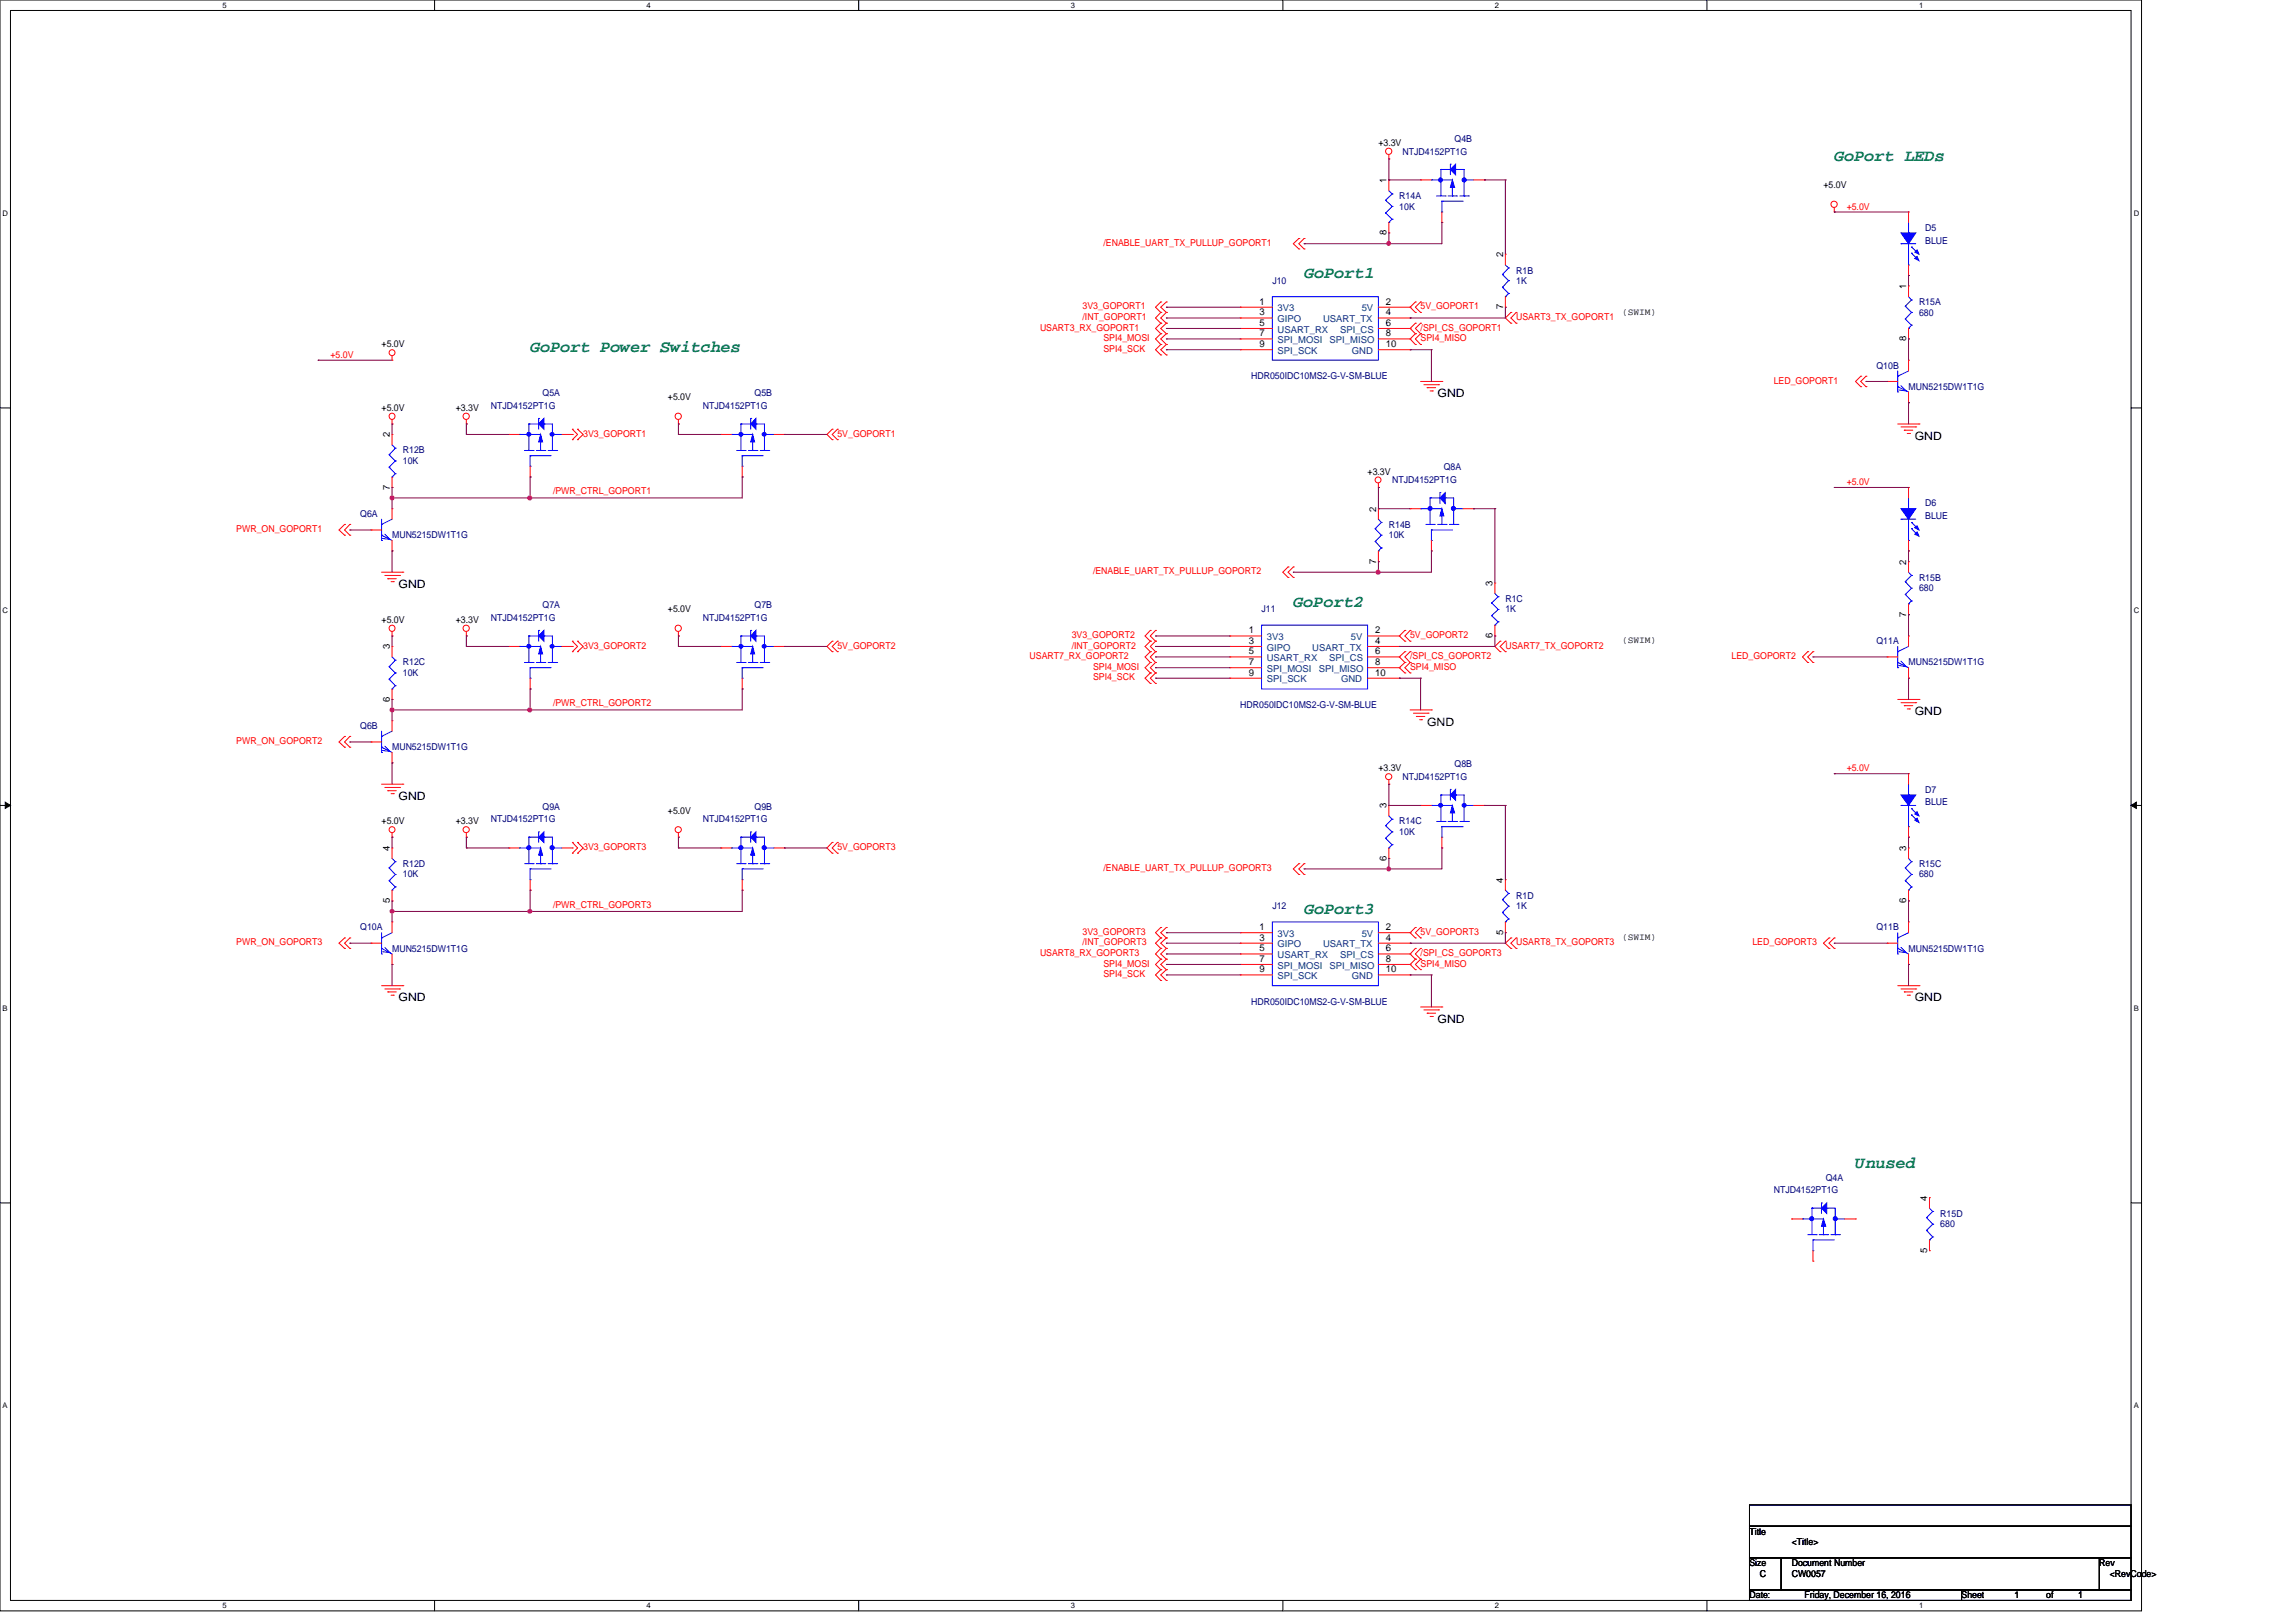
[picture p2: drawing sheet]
<svg xmlns="http://www.w3.org/2000/svg" width="297mm" height="210mm" viewBox="0 0 297 210" stroke-linecap="round" stroke-linejoin="round" font-family="sans-serif">
<defs><g id="words">
<g font-size="2.2" fill="#008040">
<text x="237.3" y="20.9">GoPort LEDs</text>
<text x="168.7" y="36">GoPort1</text>
<text x="68.6" y="45.6">GoPort Power Switches</text>
<text x="167.3" y="78.5">GoPort2</text>
<text x="168.7" y="118.3">GoPort3</text>
<text x="240" y="151.2">Unused</text>
</g>
<g font-size="1.5">
<text x="186" y="51.4">GND</text>
<text x="247.7" y="56.9">GND</text>
<text x="51.6" y="76.1">GND</text>
<text x="184.6" y="93.9">GND</text>
<text x="247.7" y="92.5">GND</text>
<text x="51.6" y="103.5">GND</text>
<text x="51.6" y="129.6">GND</text>
<text x="247.7" y="129.6">GND</text>
<text x="186" y="132.3">GND</text>
</g>
<g font-size="1.2">
<text x="178.3" y="18.9">+3.3V</text>
<text x="179.4" y="23.7" transform="rotate(-90 179.4 23.7)">1</text>
<text x="235.9" y="24.4">+5.0V</text>
<text x="179.4" y="30.4" transform="rotate(-90 179.4 30.4)">8</text>
<text x="194.4" y="33.3" transform="rotate(-90 194.4 33.3)">2</text>
<text x="162.9" y="39.4">1</text>
<text x="162.9" y="40.8">3</text>
<text x="179.3" y="39.4">2</text>
<text x="179.3" y="40.8">4</text>
<text x="194.4" y="40" transform="rotate(-90 194.4 40)">7</text>
<text x="209.8" y="40.7">(SWIM)</text>
<text x="246.6" y="37.4" transform="rotate(-90 246.6 37.4)">1</text>
<text x="49.4" y="45">+5.0V</text>
<text x="162.9" y="42.2">5</text>
<text x="162.9" y="43.5">7</text>
<text x="162.9" y="44.9">9</text>
<text x="179.3" y="42.2">6</text>
<text x="179.3" y="43.5">8</text>
<text x="179.3" y="44.9">10</text>
<text x="246.6" y="44.2" transform="rotate(-90 246.6 44.2)">8</text>
<text x="49.4" y="53.2">+5.0V</text>
<text x="59" y="53.2">+3.3V</text>
<text x="86.4" y="51.8">+5.0V</text>
<text x="50.4" y="56.6" transform="rotate(-90 50.4 56.6)">2</text>
<text x="50.4" y="63.4" transform="rotate(-90 50.4 63.4)">7</text>
<text x="176.9" y="61.4">+3.3V</text>
<text x="178" y="66.2" transform="rotate(-90 178 66.2)">2</text>
<text x="178" y="72.9" transform="rotate(-90 178 72.9)">7</text>
<text x="193.1" y="75.8" transform="rotate(-90 193.1 75.8)">3</text>
<text x="246.6" y="73.1" transform="rotate(-90 246.6 73.1)">2</text>
<text x="49.4" y="80.6">+5.0V</text>
<text x="59" y="80.6">+3.3V</text>
<text x="86.4" y="79.2">+5.0V</text>
<text x="161.5" y="82">1</text>
<text x="161.5" y="83.3">3</text>
<text x="177.9" y="82">2</text>
<text x="177.9" y="83.3">4</text>
<text x="193.1" y="82.5" transform="rotate(-90 193.1 82.5)">6</text>
<text x="209.8" y="83.2">(SWIM)</text>
<text x="246.6" y="79.8" transform="rotate(-90 246.6 79.8)">7</text>
<text x="50.4" y="84" transform="rotate(-90 50.4 84)">3</text>
<text x="161.5" y="84.7">5</text>
<text x="161.5" y="86.1">7</text>
<text x="161.5" y="87.4">9</text>
<text x="177.9" y="84.7">6</text>
<text x="177.9" y="86.1">8</text>
<text x="177.9" y="87.4">10</text>
<text x="50.4" y="90.8" transform="rotate(-90 50.4 90.8)">6</text>
<text x="178.3" y="99.8">+3.3V</text>
<text x="49.4" y="106.7">+5.0V</text>
<text x="59" y="106.7">+3.3V</text>
<text x="86.4" y="105.3">+5.0V</text>
<text x="179.4" y="104.6" transform="rotate(-90 179.4 104.6)">3</text>
<text x="50.4" y="110.1" transform="rotate(-90 50.4 110.1)">4</text>
<text x="179.4" y="111.4" transform="rotate(-90 179.4 111.4)">6</text>
<text x="246.6" y="110.1" transform="rotate(-90 246.6 110.1)">3</text>
<text x="50.4" y="116.8" transform="rotate(-90 50.4 116.8)">5</text>
<text x="194.4" y="114.2" transform="rotate(-90 194.4 114.2)">4</text>
<text x="246.6" y="116.8" transform="rotate(-90 246.6 116.8)">6</text>
<text x="162.9" y="120.4">1</text>
<text x="162.9" y="121.7">3</text>
<text x="162.9" y="123.1">5</text>
<text x="162.9" y="124.5">7</text>
<text x="162.9" y="125.8">9</text>
<text x="179.3" y="120.4">2</text>
<text x="179.3" y="121.7">4</text>
<text x="179.3" y="123.1">6</text>
<text x="179.3" y="124.5">8</text>
<text x="179.3" y="125.8">10</text>
<text x="194.4" y="120.9" transform="rotate(-90 194.4 120.9)">5</text>
<text x="209.8" y="121.6">(SWIM)</text>
<text x="249.3" y="155.4" transform="rotate(-90 249.3 155.4)">4</text>
<text x="249.3" y="162.1" transform="rotate(-90 249.3 162.1)">5</text>
<text x="226.3" y="198.6">Title</text>
<text x="226.3" y="202.7">Size</text>
<text x="231.8" y="202.7">Document Number</text>
<text x="231.8" y="200">&lt;Title&gt;</text>
<text x="271.6" y="202.7">Rev</text>
<text x="226.3" y="206.8">Date:</text>
<text x="227.7" y="204.1">C</text>
<text x="231.8" y="204.1">CW0057</text>
<text x="233.4" y="206.8">Friday, December 16, 2016</text>
<text x="253.7" y="206.8">Sheet</text>
<text x="260.6" y="206.8">1</text>
<text x="264.7" y="206.8">of</text>
<text x="268.8" y="206.8">1</text>
<text x="272.9" y="204.1">&lt;RevCode&gt;</text>
</g>
<g font-size="1.2" fill="#000080">
<text x="181.4" y="20">NTJD4152PT1G</text>
<text x="188.2" y="18.4">Q4B</text>
<text x="181" y="25.8">R14A</text>
<text x="181" y="27.1">10K</text>
<text x="249" y="29.9">D5</text>
<text x="196.1" y="35.4">R1B</text>
<text x="249" y="31.5">BLUE</text>
<text x="164.6" y="36.7">J10</text>
<text x="196.1" y="36.7">1K</text>
<text x="248.2" y="39.5">R15A</text>
<text x="248.2" y="40.9">680</text>
<text x="242.7" y="47.7">Q10B</text>
<text x="63.5" y="52.9">NTJD4152PT1G</text>
<text x="70.2" y="51.3">Q5A</text>
<text x="90.9" y="52.9">NTJD4152PT1G</text>
<text x="97.6" y="51.3">Q5B</text>
<text x="161.8" y="49.1">HDR050IDC10MS2-G-V-SM-BLUE</text>
<text x="246.9" y="50.5">MUN5215DW1T1G</text>
<text x="52.1" y="58.7">R12B</text>
<text x="52.1" y="60.1">10K</text>
<text x="180.1" y="62.5">NTJD4152PT1G</text>
<text x="186.8" y="60.9">Q8A</text>
<text x="249" y="65.5">D6</text>
<text x="46.6" y="66.9">Q6A</text>
<text x="50.7" y="69.7">MUN5215DW1T1G</text>
<text x="179.7" y="68.3">R14B</text>
<text x="179.7" y="69.7">10K</text>
<text x="249" y="67.2">BLUE</text>
<text x="194.7" y="77.9">R1C</text>
<text x="248.2" y="75.1">R15B</text>
<text x="248.2" y="76.5">680</text>
<text x="63.5" y="80.3">NTJD4152PT1G</text>
<text x="70.2" y="78.7">Q7A</text>
<text x="90.9" y="80.3">NTJD4152PT1G</text>
<text x="97.6" y="78.7">Q7B</text>
<text x="163.2" y="79.2">J11</text>
<text x="194.7" y="79.2">1K</text>
<text x="242.7" y="83.4">Q11A</text>
<text x="52.1" y="86.1">R12C</text>
<text x="52.1" y="87.5">10K</text>
<text x="246.9" y="86.1">MUN5215DW1T1G</text>
<text x="46.6" y="94.4">Q6B</text>
<text x="160.4" y="91.6">HDR050IDC10MS2-G-V-SM-BLUE</text>
<text x="50.7" y="97.1">MUN5215DW1T1G</text>
<text x="181.4" y="100.9">NTJD4152PT1G</text>
<text x="188.2" y="99.3">Q8B</text>
<text x="63.5" y="106.4">NTJD4152PT1G</text>
<text x="70.2" y="104.8">Q9A</text>
<text x="90.9" y="106.4">NTJD4152PT1G</text>
<text x="97.6" y="104.8">Q9B</text>
<text x="181" y="106.7">R14C</text>
<text x="249" y="102.6">D7</text>
<text x="249" y="104.2">BLUE</text>
<text x="52.1" y="112.2">R12D</text>
<text x="52.1" y="113.5">10K</text>
<text x="181" y="108.1">10K</text>
<text x="248.2" y="112.2">R15C</text>
<text x="248.2" y="113.5">680</text>
<text x="164.6" y="117.7">J12</text>
<text x="196.1" y="116.3">R1D</text>
<text x="196.1" y="117.7">1K</text>
<text x="46.6" y="120.4">Q10A</text>
<text x="50.7" y="123.1">MUN5215DW1T1G</text>
<text x="242.7" y="120.4">Q11B</text>
<text x="246.9" y="123.1">MUN5215DW1T1G</text>
<text x="161.8" y="130">HDR050IDC10MS2-G-V-SM-BLUE</text>
<text x="229.4" y="154.4">NTJD4152PT1G</text>
<text x="236.2" y="152.8">Q4A</text>
<text x="251" y="157.4">R15D</text>
<text x="251" y="158.8">680</text>
</g>
<g font-size="1.2" fill="#f00">
<text x="238.9" y="27.1">+5.0V</text>
<text x="142.7" y="31.8">/ENABLE_UART_TX_PULLUP_GOPORT1</text>
<text x="140" y="40">3V3_GOPORT1</text>
<text x="140" y="41.4">/INT_GOPORT1</text>
<text x="183.8" y="40">5V_GOPORT1</text>
<text x="196.1" y="41.4">USART3_TX_GOPORT1</text>
<text x="42.8" y="46.3">+5.0V</text>
<text x="134.5" y="42.8">USART3_RX_GOPORT1</text>
<text x="142.7" y="44.2">SPI4_MOSI</text>
<text x="142.7" y="45.5">SPI4_SCK</text>
<text x="183.8" y="42.8">/SPI_CS_GOPORT1</text>
<text x="183.8" y="44.2">SPI4_MISO</text>
<text x="229.4" y="49.7">LED_GOPORT1</text>
<text x="75.4" y="56.5">3V3_GOPORT1</text>
<text x="108.3" y="56.5">5V_GOPORT1</text>
<text x="71.5" y="63.9">/PWR_CTRL_GOPORT1</text>
<text x="238.9" y="62.8">+5.0V</text>
<text x="30.6" y="68.8">PWR_ON_GOPORT1</text>
<text x="141.4" y="74.3">/ENABLE_UART_TX_PULLUP_GOPORT2</text>
<text x="75.4" y="83.9">3V3_GOPORT2</text>
<text x="108.3" y="83.9">5V_GOPORT2</text>
<text x="138.6" y="82.6">3V3_GOPORT2</text>
<text x="138.6" y="83.9">/INT_GOPORT2</text>
<text x="182.4" y="82.6">5V_GOPORT2</text>
<text x="194.7" y="83.9">USART7_TX_GOPORT2</text>
<text x="133.2" y="85.3">USART7_RX_GOPORT2</text>
<text x="141.4" y="86.7">SPI4_MOSI</text>
<text x="141.4" y="88.1">SPI4_SCK</text>
<text x="182.4" y="85.3">/SPI_CS_GOPORT2</text>
<text x="182.4" y="86.7">SPI4_MISO</text>
<text x="224" y="85.3">LED_GOPORT2</text>
<text x="71.5" y="91.4">/PWR_CTRL_GOPORT2</text>
<text x="30.6" y="96.3">PWR_ON_GOPORT2</text>
<text x="238.9" y="99.8">+5.0V</text>
<text x="75.4" y="110">3V3_GOPORT3</text>
<text x="108.3" y="110">5V_GOPORT3</text>
<text x="142.7" y="112.7">/ENABLE_UART_TX_PULLUP_GOPORT3</text>
<text x="71.5" y="117.4">/PWR_CTRL_GOPORT3</text>
<text x="30.6" y="122.3">PWR_ON_GOPORT3</text>
<text x="134.5" y="123.7">USART8_RX_GOPORT3</text>
<text x="140" y="120.9">3V3_GOPORT3</text>
<text x="140" y="122.3">/INT_GOPORT3</text>
<text x="142.7" y="125.1">SPI4_MOSI</text>
<text x="183.8" y="120.9">5V_GOPORT3</text>
<text x="183.8" y="123.7">/SPI_CS_GOPORT3</text>
<text x="183.8" y="125.1">SPI4_MISO</text>
<text x="196.1" y="122.3">USART8_TX_GOPORT3</text>
<text x="226.7" y="122.3">LED_GOPORT3</text>
<text x="142.7" y="126.4">SPI4_SCK</text>
</g>
<g font-size="1.2" fill="#004080">
<text x="165.3" y="40.3">3V3</text>
<text x="165.3" y="41.7">GIPO</text>
<text x="171.2" y="41.7">USART_TX</text>
<text x="176.1" y="40.3">5V</text>
<text x="165.3" y="43.1">USART_RX</text>
<text x="165.3" y="44.4">SPI_MOSI</text>
<text x="165.3" y="45.8">SPI_SCK</text>
<text x="172" y="44.4">SPI_MISO</text>
<text x="173.4" y="43.1">SPI_CS</text>
<text x="174.9" y="45.8">GND</text>
<text x="163.9" y="82.8">3V3</text>
<text x="174.8" y="82.8">5V</text>
<text x="163.9" y="84.2">GIPO</text>
<text x="163.9" y="85.6">USART_RX</text>
<text x="163.9" y="87">SPI_MOSI</text>
<text x="163.9" y="88.3">SPI_SCK</text>
<text x="169.8" y="84.2">USART_TX</text>
<text x="170.6" y="87">SPI_MISO</text>
<text x="172" y="85.6">SPI_CS</text>
<text x="173.5" y="88.3">GND</text>
<text x="165.3" y="121.2">3V3</text>
<text x="165.3" y="122.6">GIPO</text>
<text x="165.3" y="124">USART_RX</text>
<text x="165.3" y="125.3">SPI_MOSI</text>
<text x="171.2" y="122.6">USART_TX</text>
<text x="172" y="125.3">SPI_MISO</text>
<text x="173.4" y="124">SPI_CS</text>
<text x="176.1" y="121.2">5V</text>
<text x="165.3" y="126.7">SPI_SCK</text>
<text x="174.9" y="126.7">GND</text>
</g>
<g font-size="1">
<text x="28.8" y="1">5</text>
<text x="83.7" y="1">4</text>
<text x="138.5" y="1">3</text>
<text x="193.4" y="1">2</text>
<text x="248.2" y="1">1</text>
<text x=".3" y="27.9">D</text>
<text x="276" y="27.9">D</text>
<text x=".3" y="79.4">C</text>
<text x="276" y="79.4">C</text>
<text x=".3" y="130.8">B</text>
<text x="276" y="130.8">B</text>
<text x=".3" y="182.2">A</text>
<text x="276" y="182.2">A</text>
<text x="28.8" y="208.1">5</text>
<text x="83.7" y="208.1">4</text>
<text x="138.5" y="208.1">3</text>
<text x="193.4" y="208.1">2</text>
<text x="248.2" y="208.1">1</text>
</g>
</g></defs>
<g fill="none" stroke="#000" stroke-width=".13">
<path d="M0 0h277v208.4h-277zM1.4 1.4h274.3v205.7h-274.3zM56.2 0v1.4M111.1 0v1.4M165.9 0v1.4M220.8 0v1.4M0 52.8h1.4M275.7 52.8h1.3M0 104.2h1.4M275.7 104.2h1.3M0 155.7h1.4M275.7 155.7h1.3"/>
<path d="M226.3 194.7h49.4v2.8h-49.4zM226.3 197.5h49.4v4.1h-49.4zM56.2 207.1v1.3M111.1 207.1v1.3M165.9 207.1v1.3M220.8 207.1v1.3M226.3 201.6h4.1v4.1h-4.1zM226.3 205.7h27.4v1.4h-27.4zM230.4 201.6h41.2v4.1h-41.2zM253.7 205.7h22v1.4h-22zM271.6 201.6h4.1v4.1h-4.1z"/>
</g>
<path d="M.7 103.8l.7 .4-.7 .4zM275.7 104.2l.7-.4v.8z" fill="#000" stroke="#000" stroke-width=".13"/>
<g fill="none" stroke="#f00" stroke-width=".13">
<path d="M150.2 39.1h.1M150.2 39.1l-.7 .7 .7 .6M150.9 39.1h.1M150.9 39.1l-.7 .7 .7 .6M160.4 39.8h.1M160.4 39.8h4.2M168 30.9h.1M168 32.2h.1M168 30.9l-.7 .6 .7 .7M168.7 30.9h.1M168.7 32.2h.1M168.7 30.9l-.7 .6 .7 .7"/>
<path d="M178.3 39.8h4.1M179.7 20.6h.1M179.7 23.3h.1M179.7 30.1h.1M179.7 20v.6M179.7 23.3v1.4M179.7 28.8v1.3M182.4 39.8h.1M182.4 39.8l.7 .6M183.1 39.1h.1M183.1 39.1l-.7 .7M183.8 39.1h.1"/>
<path d="M183.8 23.3h.1M183.8 39.1l-.7 .7 .7 .6M183.8 23.3h1.4M186.5 28.8h.1M186.5 27.4v1.4M190.6 23.3h1.4M192 23.3h.1M194.7 32.9h.1M194.7 39.8h.1M194.7 32.9v1.4M194.7 38.4v1.4M237.3 27.4h.1"/>
<path d="M237.3 26.9v.5M246.9 27.4h.1M246.9 35.6h.1M246.9 37h.1M246.9 27.4v1.4M246.9 34.3v1.3M246.9 37v1.4M50.7 46.6h.1M50.7 54.9h.1M50.7 56.2h.1M50.7 46.1v.5M50.7 54.3v.6"/>
<path d="M50.7 56.2v1.4M60.3 54.9h.1M60.3 54.3v.6M65.8 56.2h.1M65.8 56.2h1.4M72.7 56.2h1.3M74 56.9h.1M74 55.5h.1M74 56.2h.1M74 55.5l.7 .7-.7 .7M74.7 56.9h.1M74.7 55.5h.1"/>
<path d="M74.7 55.5l.7 .7-.7 .7M87.8 54.9h.1M87.8 54.3v.6M93.3 56.2h.1M93.3 56.2h1.3M100.1 56.2h1.4M101.5 56.2h.1M107.7 55.5h.1M107.7 56.9h.1M107.7 55.5l-.7 .7 .7 .7M108.3 56.9h.1M108.3 55.5h.1"/>
<path d="M108.3 55.5l-.6 .7 .6 .7M150.2 40.4h.1M150.2 41.8h.1M150.2 43.2h.1M150.2 44.6h.1M150.2 45.9h.1M150.2 40.4l-.7 .7 .7 .7M150.2 41.8l-.7 .7 .7 .7M150.2 43.2l-.7 .7 .7 .7M150.2 44.6l-.7 .7 .7 .6M150.9 40.4h.1M150.9 41.8h.1"/>
<path d="M150.9 43.2h.1M150.9 44.6h.1M150.9 45.9h.1M150.9 40.4l-.7 .7 .7 .7M150.9 41.8l-.7 .7 .7 .7M150.9 43.2l-.7 .7 .7 .7M150.9 44.6l-.7 .7 .7 .6M160.4 41.1h.1M160.4 42.5h.1M160.4 43.9h.1M160.4 45.3h.1M160.4 41.1h4.2"/>
<path d="M160.4 42.5h4.2M160.4 43.9h4.2M160.4 45.3h4.2M178.3 41.1h4.1M178.3 42.5h4.1M178.3 43.9h4.1M178.3 45.3h4.1M182.4 41.1h.1M182.4 42.5h.1M182.4 43.9h.1M182.4 45.3h.1M182.4 42.5l.7 .7"/>
<path d="M182.4 43.9l.7 .7M183.1 40.4h.1M183.1 41.8h.1M183.1 43.2h.1M183.1 44.6h.1M183.1 41.8l-.7 .7M183.1 43.2l-.7 .7M183.8 40.4h.1M183.8 43.2h.1M183.8 41.8h.1M183.8 44.6h.1M183.8 49.4h2.7"/>
<path d="M183.8 41.8l-.7 .7 .7 .7M183.8 43.2l-.7 .7 .7 .7M184.2 49.8h1.9M184.6 50.2h.1M184.6 50.2h1.1M185 50.6h.3M185.3 50.6h.1M186.1 49.8h.1M186.5 49.4h.1M195.5 40.4h.1M195.5 41.8h.1M195.5 40.4l-.8 .7 .8 .7"/>
<path d="M196.1 41.8h.1M196.1 40.4h.1M196.1 40.4l-.6 .7 .6 .7M240.7 48.7h.1M240.7 50h.1M240.7 48.7l-.7 .7 .7 .6M241.4 48.7h.1M241.4 50h.1M241.4 48.7l-.7 .7 .7 .6M244.1 49.4h.1M244.1 49.4h1.4M245.5 54.9h2.7"/>
<path d="M245.9 55.2h1.9M246.3 55.7h.1M246.3 55.7h1.1M246.7 56.1h.3M246.9 43.9h.1M246.9 46.6h.1M246.9 52.1h.1M246.9 42.5v1.4M246.9 46.6v1.4M246.9 50.7v1.4M247 56.1h.1M247.8 55.2h.1"/>
<path d="M248.2 54.9h.1M44.6 67.9h.1M44.6 69.3h.1M44.6 67.9l-.7 .7 .7 .7M45.3 67.9h.1M45.3 69.3h.1M45.3 67.9l-.7 .7 .7 .7M48 68.6h.1M48 68.6h1.4M49.4 74h2.7M49.8 74.5h1.9M50.2 74.9h.1"/>
<path d="M50.2 74.9h1.1M50.6 75.3h.3M50.7 63.1h.1M50.7 65.8h.1M50.7 71.3h.1M50.7 61.7v1.4M50.7 65.8v1.4M50.7 69.9v1.4M50.9 75.3h.1M51.7 74.5h.1M52.1 74h.1M68.6 61.7h.1"/>
<path d="M68.6 60.3v1.4M96 61.7h.1M96 60.3v1.4M166.6 73.4h.1M166.6 74.7h.1M166.6 73.4l-.7 .6 .7 .7M167.3 73.4h.1M167.3 74.7h.1M167.3 73.4l-.7 .6 .7 .7M178.3 63.1h.1M178.3 65.8h.1M178.3 72.7h.1"/>
<path d="M178.3 62.5v.6M178.3 65.8v1.4M178.3 71.3v1.4M182.4 65.8h.1M182.4 65.8h1.4M185.2 71.3h.1M185.2 69.9v1.4M189.3 65.8h1.3M190.6 65.8h.1M193.4 75.4h.1M193.4 75.4v1.4M246.9 63.1h.1"/>
<path d="M246.9 71.3h.1M246.9 72.7h.1M246.9 79.5h.1M246.9 63.1v1.3M246.9 69.9v1.4M246.9 72.7v1.3M246.9 78.1v1.4M44.6 95.3h.1M44.6 96.7h.1M44.6 95.3l-.7 .7 .7 .7M45.3 95.3h.1M45.3 96.7h.1"/>
<path d="M45.3 95.3l-.7 .7 .7 .7M48 96h.1M48 96h1.4M50.7 82.3h.1M50.7 83.7h.1M50.7 90.5h.1M50.7 93.3h.1M50.7 98.7h.1M50.7 81.7v.6M50.7 83.7v1.3M50.7 89.2v1.3M50.7 93.3v1.3"/>
<path d="M50.7 97.4v1.3M60.3 82.3h.1M60.3 81.7v.6M65.8 83.7h.1M65.8 83.7h1.4M68.6 89.2h.1M68.6 87.8v1.4M72.7 83.7h1.3M74 84.3h.1M74 83h.1M74 83.7h.1M74 83l.7 .7-.7 .6"/>
<path d="M74.7 84.3h.1M74.7 83h.1M74.7 83l.7 .7-.7 .6M87.8 82.3h.1M87.8 81.7v.6M93.3 83.7h.1M93.3 83.7h1.3M96 89.2h.1M96 87.8v1.4M100.1 83.7h1.4M101.5 83.7h.1M107.7 83h.1"/>
<path d="M107.7 84.3h.1M107.7 83l-.7 .7 .7 .6M108.3 84.3h.1M108.3 83h.1M108.3 83l-.6 .7 .6 .6M148.8 81.6h.1M148.8 83h.1M148.8 84.3h.1M148.8 85.7h.1M148.8 87.1h.1M148.8 88.4h.1M148.8 87.1l-.7 .7 .7 .6"/>
<path d="M148.8 81.6l-.7 .7 .7 .7M148.8 83l-.7 .7 .7 .6M148.8 84.3l-.7 .7 .7 .7M148.8 85.7l-.7 .7 .7 .7M149.5 81.6h.1M149.5 83h.1M149.5 84.3h.1M149.5 85.7h.1M149.5 87.1h.1M149.5 88.4h.1M149.5 81.6l-.7 .7 .7 .7M149.5 83l-.7 .7 .7 .6"/>
<path d="M149.5 84.3l-.7 .7 .7 .7M149.5 85.7l-.7 .7 .7 .7M149.5 87.1l-.7 .7 .7 .6M159.1 82.3h.1M159.1 83.7h.1M159.1 85h.1M159.1 86.4h.1M159.1 87.8h.1M159.1 85h4.1M159.1 83.7h4.1M159.1 82.3h4.1M159.1 86.4h4.1"/>
<path d="M159.1 87.8h4.1M176.9 85h4.1M176.9 83.7h4.1M176.9 82.3h4.1M176.9 86.4h4.1M176.9 87.8h4.1M181 82.3h.1M181 83.7h.1M181 85h.1M181 86.4h.1M181 87.8h.1M181 82.3l.7 .7"/>
<path d="M181 85l.7 .7M181 86.4l.7 .7M181.7 81.6h.1M181.7 83h.1M181.7 84.3h.1M181.7 85.7h.1M181.7 87.1h.1M181.7 81.6l-.7 .7M181.7 84.3l-.7 .7M181.7 85.7l-.7 .7M182.4 83h.1M182.4 81.6h.1"/>
<path d="M182.4 85.7h.1M182.4 84.3h.1M182.4 87.1h.1M182.4 91.9h2.8M182.4 81.6l-.7 .7 .7 .7M182.4 84.3l-.7 .7 .7 .7M182.4 85.7l-.7 .7 .7 .7M182.8 92.3h1.9M183.2 92.7h.1M183.2 92.7h1.1M183.6 93.1h.3M183.9 93.1h.1"/>
<path d="M184.7 92.3h.1M185.2 91.9h.1M193.4 82.3h.1M193.4 80.9v1.4M194.1 83h.1M194.1 84.3h.1M194.1 83l-.7 .7 .7 .6M194.7 84.3h.1M194.7 83h.1M194.7 83l-.6 .7 .6 .6M233.8 84.3h.1M233.8 85.7h.1"/>
<path d="M233.8 84.3l-.6 .7 .6 .7M234.5 84.3h.1M234.5 85.7h.1M234.5 84.3l-.7 .7 .7 .7M244.1 85h.1M244.1 85h1.4M245.5 90.5h2.7M245.9 90.9h1.9M246.3 91.3h.1M246.3 91.3h1.1M246.7 91.7h.3M246.9 82.3h.1"/>
<path d="M246.9 87.8h.1M246.9 82.3v1.4M246.9 86.4v1.4M247 91.7h.1M247.8 90.9h.1M248.2 90.5h.1M49.4 101.5h2.7M49.8 101.9h1.9M50.2 102.3h.1M50.2 102.3h1.1M50.6 102.7h.3M50.7 108.3h.1"/>
<path d="M50.7 109.7h.1M50.7 116.6h.1M50.7 119.3h.1M50.7 107.8v.5M50.7 109.7v1.4M50.7 115.2v1.4M50.7 119.3v1.4M50.9 102.7h.1M51.7 101.9h.1M52.1 101.5h.1M60.3 108.3h.1M60.3 107.8v.5"/>
<path d="M65.8 109.7h.1M65.8 109.7h1.4M68.6 115.2h.1M68.6 113.8v1.4M72.7 109.7h1.3M74 110.4h.1M74 109h.1M74 109.7h.1M74 109l.7 .7-.7 .7M74.7 110.4h.1M74.7 109h.1M74.7 109l.7 .7-.7 .7"/>
<path d="M87.8 108.3h.1M87.8 107.8v.5M93.3 109.7h.1M93.3 109.7h1.3M96 115.2h.1M96 113.8v1.4M100.1 109.7h1.4M101.5 109.7h.1M107.7 109h.1M107.7 110.4h.1M107.7 109l-.7 .7 .7 .7M108.3 110.4h.1"/>
<path d="M108.3 109h.1M108.3 109l-.6 .7 .6 .7M168 111.8h.1M168 113.2h.1M168 111.8l-.7 .6 .7 .8M168.7 111.8h.1M168.7 113.2h.1M168.7 111.8l-.7 .6 .7 .8M179.7 101.5h.1M179.7 104.2h.1M179.7 111.1h.1M179.7 100.9v.6"/>
<path d="M179.7 104.2v1.4M179.7 109.7v1.4M183.8 104.2h.1M183.8 104.2h1.4M186.5 109.7h.1M186.5 108.3v1.4M190.6 104.2h1.4M192 104.2h.1M194.7 113.8h.1M194.7 113.8v1.4M194.7 119.3v1.4M246.9 100.1h.1"/>
<path d="M246.9 108.3h.1M246.9 109.7h.1M246.9 116.6h.1M246.9 119.3h.1M246.9 100.1v1.4M246.9 107v1.3M246.9 109.7v1.4M246.9 115.2v1.4M246.9 119.3v1.4M44.6 121.4h.1M44.6 122.7h.1M44.6 121.4l-.7 .6 .7 .7"/>
<path d="M45.3 121.4h.1M45.3 122.7h.1M45.3 121.4l-.7 .6 .7 .7M48 122h.1M48 122h1.4M49.4 127.6h2.7M49.8 128h1.9M50.2 128.4h.1M50.2 128.4h1.1M50.6 128.8h.3M50.7 124.8h.1M50.7 123.4v1.4"/>
<path d="M50.9 128.8h.1M51.7 128h.1M52.1 127.6h.1M150.2 120h.1M150.2 121.4h.1M150.2 122.7h.1M150.2 124.1h.1M150.2 125.5h.1M150.2 126.9h.1M150.2 120l-.7 .7 .7 .7M150.2 121.4l-.7 .6 .7 .7M150.2 122.7l-.7 .7 .7 .7"/>
<path d="M150.2 124.1l-.7 .7 .7 .7M150.2 125.5l-.7 .7 .7 .7M150.9 120h.1M150.9 121.4h.1M150.9 122.7h.1M150.9 124.1h.1M150.9 125.5h.1M150.9 126.9h.1M150.9 120l-.7 .7 .7 .7M150.9 121.4l-.7 .6 .7 .7M150.9 122.7l-.7 .7 .7 .7M150.9 124.1l-.7 .7 .7 .7"/>
<path d="M150.9 125.5l-.7 .7 .7 .7M160.4 120.7h.1M160.4 122h.1M160.4 123.4h.1M160.4 124.8h.1M160.4 126.2h.1M160.4 120.7h4.2M160.4 122h4.2M160.4 123.4h4.2M160.4 124.8h4.2M160.4 126.2h4.2M178.3 120.7h4.1"/>
<path d="M178.3 122h4.1M178.3 123.4h4.1M178.3 124.8h4.1M178.3 126.2h4.1M182.4 120.7h.1M182.4 122h.1M182.4 123.4h.1M182.4 124.8h.1M182.4 126.2h.1M182.4 120.7l.7 .7M182.4 123.4l.7 .7M182.4 124.8l.7 .7"/>
<path d="M183.1 120h.1M183.1 121.4h.1M183.1 122.7h.1M183.1 124.1h.1M183.1 125.5h.1M183.1 120l-.7 .7M183.1 122.7l-.7 .7M183.1 124.1l-.7 .7M183.8 121.4h.1M183.8 120h.1M183.8 124.1h.1M183.8 122.7h.1"/>
<path d="M183.8 125.5h.1M183.8 130.3h2.7M183.8 120l-.7 .7 .7 .7M183.8 122.7l-.7 .7 .7 .7M183.8 124.1l-.7 .7 .7 .7M184.2 130.7h1.9M184.6 131.1h.1M184.6 131.1h1.1M185 131.5h.3M185.3 131.5h.1M186.1 130.7h.1M186.5 130.3h.1"/>
<path d="M194.7 120.7h.1M195.5 121.4h.1M195.5 122.7h.1M195.5 121.4l-.8 .6 .8 .7M196.1 122.7h.1M196.1 121.4h.1M196.1 121.4l-.6 .6 .6 .7M236.6 121.4h.1M236.6 122.7h.1M236.6 121.4l-.7 .6 .7 .7M237.3 121.4h.1M237.3 122.7h.1"/>
<path d="M237.3 121.4l-.7 .6 .7 .7M244.1 122h.1M244.1 122h1.4M245.5 127.6h2.7M245.9 128h1.9M246.3 128.4h.1M246.3 128.4h1.1M246.7 128.8h.3M246.9 124.8h.1M246.9 123.4v1.4M247 128.8h.1M247.8 128h.1"/>
<path d="M248.2 127.6h.1M231.8 157.7h.1M231.8 157.7h1.4M238.6 157.7h1.4M240 157.7h.1M249.6 155h.1M249.6 155v1.3M234.5 163.2h.1M234.5 161.8v1.4M249.6 161.8h.1M249.6 160.4v1.4"/>
<circle cx="179.6" cy="19.6" r=".41"/>
<circle cx="237.3" cy="26.4" r=".41"/>
<circle cx="50.7" cy="53.9" r=".39"/>
<circle cx="50.7" cy="45.6" r=".38"/>
<circle cx="60.3" cy="53.9" r=".41"/>
<circle cx="87.7" cy="53.9" r=".41"/>
<circle cx="178.3" cy="62.1" r=".38"/>
<circle cx="50.7" cy="81.3" r=".39"/>
<circle cx="60.3" cy="81.3" r=".41"/>
<circle cx="87.7" cy="81.3" r=".41"/>
<circle cx="50.7" cy="107.4" r=".38"/>
<circle cx="60.3" cy="107.4" r=".4"/>
<circle cx="87.7" cy="107.4" r=".4"/>
<circle cx="179.6" cy="100.5" r=".4"/>
</g>
<g fill="none" stroke="#00f" stroke-width=".13">
<path d="M164.6 38.4h13.7v8.2h-13.7zM179.2 25.9h.1M179.2 27.6h.1M179.2 25.9l.9 .8M179.2 27.6l.9 .8M179.7 28.8h.1M179.7 24.7l.4 .4M180.1 25.1h.1M180.1 26.7h.1M180.1 28.4h.1M180.1 25.1l-.9 .8M180.1 26.7l-.9 .9"/>
<path d="M180.1 28.4l-.4 .4M185.2 23.3h.1M185.2 23.3h2.7M185.8 25.4h1.1M186.4 21.9h.1M186.4 21.9v3.5M186.4 21.9h1.2M186.5 26h.1M186.5 27.4h.1M186.5 26v1.4M186.5 26h2.8M186.9 25.4h.1"/>
<path d="M187.3 25.4h1.1M187.6 21.3h.1M187.6 21.3v1.3M187.9 25.4h.1M187.9 24v1.4M188.3 21.9h.1M188.3 21.9h1.1v3.5M188.4 25.4h.1M188.8 25.4h1.1M189.4 25.4h.1M189.4 23.3h.1M189.4 23.3h1.2"/>
<path d="M189.9 25.4h.1M194.4 35.5h.1M194.4 37.2h.1M194.4 35.5l.8 .8M194.4 37.2l.8 .8M194.7 38.4h.1M194.7 34.3l.5 .4M195.2 34.7h.1M195.2 36.3h.1M195.2 38h.1M195.2 34.7l-.8 .8M195.2 36.3l-.8 .9"/>
<path d="M195.2 38l-.5 .4M245.9 31.5h.1M245.9 31.5h1.9M246.5 39.6h.1M246.5 39.6l.8 .8M246.9 30.1h.1M246.9 34.3h.1M246.9 28.8v1.3M246.9 31.5v2.8M246.9 38.4l.4 .4M247.3 32h.1M247.3 32.8h.1"/>
<path d="M247.3 38.8h.1M247.3 38.8l-.8 .8M247.3 32l.8 .8M247.3 32.8l.8 .8M50.3 58.8h.1M50.3 58.8l.8 .8M50.7 57.6l.4 .4M51.1 58h.1M51.1 59.6h.1M51.1 58l-.8 .8M51.1 59.6l-.8 .9M67.2 56.2h.1"/>
<path d="M67.2 56.2h2.7M67.9 58.3h1.1M68.4 54.9h.1M68.4 54.9h1.3M68.4 54.9v3.4M68.6 59h.1M68.6 59h2.7M68.6 59v1.3M69 58.3h.1M69.4 58.3h1.1M69.7 54.1h.1M69.7 54.1v1.4"/>
<path d="M69.9 58.3h.1M69.9 56.9v1.4M70.4 54.9h.1M70.4 54.9h1.1v3.4M70.5 58.3h.1M70.9 58.3h1.1M71.5 58.3h.1M71.5 56.2h.1M71.5 56.2h1.2M72 58.3h.1M94.6 56.2h.1M94.6 56.2h2.8"/>
<path d="M95.3 58.3h1.1M95.8 54.9h.1M95.8 54.9v3.4M95.8 54.9h1.3M96 59h.1M96 59h2.7M96 59v1.3M96.4 58.3h.1M96.8 58.3h1.1M97.1 54.1h.1M97.1 54.1v1.4M97.4 58.3h.1"/>
<path d="M97.4 56.9v1.4M97.8 54.9h.1M97.8 54.9h1.1v3.4M97.9 58.3h.1M98.3 58.3h1.1M98.9 58.3h.1M98.9 56.2h.1M98.9 56.2h1.2M99.4 58.3h.1M245.5 48.7h.1M245.5 50h.1M245.5 50.7h.1"/>
<path d="M245.5 48v2.7M245.5 50l1.4 .7M245.9 49.9l.7 .7-1-.1M246.5 41.3h.1M246.5 41.3l.8 .8M246.9 42.5h.1M246.9 48l-1.4 .7M247.3 40.4h.1M247.3 42.1h.1M247.3 40.4l-.8 .9M247.3 42.1l-.4 .4M49.4 67.9h.1"/>
<path d="M49.4 69.3h.1M49.4 69.9h.1M49.4 69.3l1.3 .6M49.4 67.2v2.7M49.8 69.1l.7 .7-1-.1M50.3 60.5h.1M50.3 60.5l.8 .8M50.7 61.7h.1M50.7 67.2l-1.3 .7M51.1 61.3h.1M51.1 61.3l-.4 .4M68.6 60.3h.1"/>
<path d="M96 60.3h.1M177.9 68.4h.1M177.9 70.1h.1M177.9 68.4l.8 .9M177.9 70.1l.8 .8M178.3 71.3h.1M178.3 67.2l.4 .4M178.7 67.6h.1M178.7 69.3h.1M178.7 70.9h.1M178.7 67.6l-.8 .8M178.7 69.3l-.8 .8"/>
<path d="M178.7 70.9l-.4 .4M183.8 65.8h.1M183.8 65.8h2.7M184.4 67.9h1.1M185 64.4h.1M185 64.4v3.5M185 64.4h1.3M185.2 68.6h.1M185.2 69.9h.1M185.2 68.6h2.7M185.2 68.6v1.3M185.5 67.9h.1"/>
<path d="M186 67.9h1.1M186.3 63.8h.1M186.3 63.8v1.4M186.5 67.9h.1M186.5 66.5v1.4M186.9 64.4h.1M186.9 64.4h1.1v3.5M187.1 67.9h.1M187.5 67.9h1.1M188 67.9h.1M188 65.8h.1M188 65.8h1.3"/>
<path d="M188.6 67.9h.1M193 78h.1M193 79.7h.1M193 78l.8 .9M193 79.7l.8 .8M193.4 76.8l.4 .4M193.8 77.2h.1M193.8 78.9h.1M193.8 77.2l-.8 .8M193.8 78.9l-.8 .8M245.9 67.2h.1M245.9 67.2h1.9"/>
<path d="M246.5 75.3h.1M246.5 76.9h.1M246.5 75.3l.8 .8M246.5 76.9l.8 .9M246.9 65.8h.1M246.9 69.9h.1M246.9 78.1h.1M246.9 64.4v1.4M246.9 67.2v2.7M246.9 74l.4 .5M247.3 67.6h.1M247.3 68.4h.1"/>
<path d="M247.3 74.5h.1M247.3 76.1h.1M247.3 77.8h.1M247.3 67.6l.8 .8M247.3 68.4l.8 .9M247.3 74.5l-.8 .8M247.3 76.1l-.8 .8M247.3 77.8l-.4 .3M49.4 95.3h.1M49.4 96.7h.1M49.4 97.4h.1M49.4 94.6v2.8"/>
<path d="M49.4 96.7l1.3 .7M49.8 96.6l.7 .6-1-.1M50.3 86.3h.1M50.3 87.9h.1M50.3 86.3l.8 .8M50.3 87.9l.8 .8M50.7 89.2h.1M50.7 85l.4 .4M50.7 94.6l-1.3 .7M51.1 85.4h.1M51.1 87.1h.1M51.1 88.7h.1"/>
<path d="M51.1 85.4l-.8 .9M51.1 87.1l-.8 .8M51.1 88.7l-.4 .5M67.2 83.7h.1M67.2 83.7h2.7M67.9 85.7h1.1M68.4 82.3h.1M68.4 82.3v3.4M68.4 82.3h1.3M68.6 86.4h.1M68.6 87.8h.1M68.6 86.4h2.7"/>
<path d="M68.6 86.4v1.4M69 85.7h.1M69.4 85.7h1.1M69.7 81.6h.1M69.7 81.6v1.4M69.9 85.7h.1M69.9 84.3v1.4M70.4 82.3h.1M70.4 82.3h1.1v3.4M70.5 85.7h.1M70.9 85.7h1.1M71.5 85.7h.1"/>
<path d="M71.5 83.7h.1M71.5 83.7h1.2M72 85.7h.1M94.6 83.7h.1M94.6 83.7h2.8M95.3 85.7h1.1M95.8 82.3h.1M95.8 82.3v3.4M95.8 82.3h1.3M96 86.4h.1M96 87.8h.1M96 86.4v1.4"/>
<path d="M96 86.4h2.7M96.4 85.7h.1M96.8 85.7h1.1M97.1 81.6h.1M97.1 81.6v1.4M97.4 85.7h.1M97.4 84.3v1.4M97.8 82.3h.1M97.8 82.3h1.1v3.4M97.9 85.7h.1M98.3 85.7h1.1M98.9 85.7h.1"/>
<path d="M98.9 83.7h.1M98.9 83.7h1.2M99.4 85.7h.1M163.2 80.9h13.7v8.3h-13.7zM193.4 80.9h.1M193.8 80.5h.1M193.8 80.5l-.4 .4M245.5 84.3h.1M245.5 85.7h.1M245.5 86.4h.1M245.5 85.7l1.4 .7M245.5 83.7v2.7"/>
<path d="M245.9 85.6l.7 .7-1-.2M246.9 83.7l-1.4 .6M50.3 112.3h.1M50.3 114h.1M50.3 112.3l.8 .9M50.3 114l.8 .8M50.7 115.2h.1M50.7 111.1l.4 .4M51.1 111.5h.1M51.1 113.2h.1M51.1 114.8h.1M51.1 111.5l-.8 .8"/>
<path d="M51.1 113.2l-.8 .8M51.1 114.8l-.4 .4M67.2 109.7h.1M67.2 109.7h2.7M67.9 111.8h1.1M68.4 108.3h.1M68.4 108.3v3.5M68.4 108.3h1.3M68.6 112.4h.1M68.6 113.8h.1M68.6 112.4v1.4M68.6 112.4h2.7"/>
<path d="M69 111.8h.1M69.4 111.8h1.1M69.7 107.7h.1M69.7 107.7v1.3M69.9 111.8h.1M69.9 110.4v1.4M70.4 108.3h.1M70.4 108.3h1.1v3.5M70.5 111.8h.1M70.9 111.8h1.1M71.5 111.8h.1M71.5 109.7h.1"/>
<path d="M71.5 109.7h1.2M72 111.8h.1M94.6 109.7h.1M94.6 109.7h2.8M95.3 111.8h1.1M95.8 108.3h.1M95.8 108.3v3.5M95.8 108.3h1.3M96 112.4h.1M96 113.8h.1M96 112.4v1.4M96 112.4h2.7"/>
<path d="M96.4 111.8h.1M96.8 111.8h1.1M97.1 107.7h.1M97.1 107.7v1.3M97.4 111.8h.1M97.4 110.4v1.4M97.8 108.3h.1M97.8 108.3h1.1v3.5M97.9 111.8h.1M98.3 111.8h1.1M98.9 111.8h.1M98.9 109.7h.1"/>
<path d="M98.9 109.7h1.2M99.4 111.8h.1M164.6 119.3h13.7v8.3h-13.7zM179.2 106.8h.1M179.2 108.5h.1M179.2 106.8l.9 .9M179.2 108.5l.9 .8M179.7 109.7h.1M179.7 105.6l.4 .4M180.1 106h.1M180.1 107.7h.1M180.1 109.3h.1"/>
<path d="M180.1 106l-.9 .8M180.1 107.7l-.9 .8M180.1 109.3l-.4 .4M185.2 104.2h.1M185.2 104.2h2.7M185.8 106.3h1.1M186.4 102.9h.1M186.4 102.9v3.4M186.4 102.9h1.2M186.5 107h.1M186.5 108.3h.1M186.5 107v1.3"/>
<path d="M186.5 107h2.8M186.9 106.3h.1M187.3 106.3h1.1M187.6 102.2h.1M187.6 102.2v1.3M187.9 106.3h.1M187.9 104.9v1.4M188.3 102.9h.1M188.3 102.9h1.1v3.4M188.4 106.3h.1M188.8 106.3h1.1M189.4 106.3h.1"/>
<path d="M189.4 104.2h.1M189.4 104.2h1.2M189.9 106.3h.1M194.4 116.4h.1M194.4 118.1h.1M194.4 116.4l.8 .9M194.4 118.1l.8 .8M194.7 119.3h.1M194.7 115.2l.5 .4M195.2 115.6h.1M195.2 117.3h.1M195.2 118.9h.1"/>
<path d="M195.2 115.6l-.8 .8M195.2 117.3l-.8 .8M195.2 118.9l-.5 .4M245.9 104.2h.1M245.9 104.2h1.9M246.5 112.3h.1M246.5 114h.1M246.5 112.3l.8 .9M246.5 114l.8 .8M246.9 102.9h.1M246.9 107h.1M246.9 115.2h.1"/>
<path d="M246.9 101.5v1.4M246.9 104.2v2.8M246.9 111.1l.4 .4M247.3 104.6h.1M247.3 105.5h.1M247.3 111.5h.1M247.3 113.2h.1M247.3 114.8h.1M247.3 104.6l.8 .9M247.3 105.5l.8 .8M247.3 111.5l-.8 .8M247.3 113.2l-.8 .8"/>
<path d="M247.3 114.8l-.4 .4M49.4 121.4h.1M49.4 122.7h.1M49.4 123.4h.1M49.4 120.7v2.7M49.4 122.7l1.3 .7M49.8 122.6l.7 .7-1-.2M50.7 120.7l-1.3 .7M245.5 121.4h.1M245.5 122.7h.1M245.5 123.4h.1M245.5 120.7v2.7"/>
<path d="M245.5 122.7l1.4 .7M245.9 122.6l.7 .7-1-.2M246.9 120.7l-1.4 .7M233.2 157.7h.1M233.2 157.7h2.7M233.8 159.8h1.1M234.4 156.3h.1M234.4 156.3v3.5M234.4 156.3h1.2M234.9 159.8h.1M235.3 159.8h1.1M235.6 155.7h.1"/>
<path d="M235.6 155.7v1.3M235.9 159.8h.1M235.9 158.4v1.4M236.3 156.3h.1M236.3 156.3h1.1v3.5M236.4 159.8h.1M236.9 159.8h1.1M237.4 159.8h.1M237.4 157.7h.1M237.4 157.7h1.2M238 159.8h.1M249.2 157.6h.1"/>
<path d="M249.2 159.2h.1M249.2 157.6l.8 .8M249.2 159.2l.8 .9M249.6 156.3l.4 .5M250 156.8h.1M250 158.4h.1M250 156.8l-.8 .8M250 158.4l-.8 .8M234.5 160.4h.1M234.5 161.8h.1M234.5 160.4h2.8M234.5 160.4v1.4"/>
<path d="M249.6 160.4h.1M250 160.1h.1M250 160.1l-.4 .3"/>
</g>
<g fill="#00f" stroke="#00f" stroke-width=".13">
<path d="M97.8 54.1v1.4l-.7-.6z"/>
<path d="M97.4 56.2l.2 1h-.5z"/>
<path d="M245.9 102.9h1.9l-.9 1.3z"/>
<path d="M247.7 106.1l.3-.2 .2 .5z"/>
<path d="M248 105l.2 .6-.5-.3z"/>
<path d="M70.4 81.6v1.4l-.7-.7z"/>
<path d="M69.9 83.7l.3 .9h-.5z"/>
<path d="M70.4 54.1v1.4l-.7-.6z"/>
<path d="M69.9 56.2l.3 1h-.5z"/>
<path d="M245.9 30.1h1.9l-.9 1.4z"/>
<path d="M247.7 33.4l.3-.2 .2 .5z"/>
<path d="M248 32.3l.2 .6-.5-.3z"/>
<path d="M69.7 108.3l.7-.6v1.3z"/>
<path d="M69.9 109.7l.3 1h-.5z"/>
<path d="M186.9 63.8v1.4l-.6-.8z"/>
<path d="M186.5 65.8l.3 1h-.5z"/>
<path d="M97.8 81.6v1.4l-.7-.7z"/>
<path d="M97.4 83.7l.2 .9h-.5z"/>
<path d="M187.6 21.9l.7-.6v1.3z"/>
<path d="M187.9 23.3l.3 1h-.6z"/>
<path d="M236.3 155.7v1.3l-.7-.7z"/>
<path d="M235.9 157.7l.3 1h-.6z"/>
<path d="M245.9 65.8h1.9l-.9 1.4z"/>
<path d="M248 68.8l.2 .6-.5-.3z"/>
<path d="M247.7 68.3l.3-.3 .2 .6z"/>
<path d="M97.8 107.7v1.3l-.7-.7z"/>
<path d="M97.4 109.7l.2 1h-.5z"/>
<path d="M188.3 102.2v1.3l-.7-.6z"/>
<path d="M187.9 104.2l.3 1h-.6z"/>
<circle cx="98.8" cy="56.2" r=".25"/>
<circle cx="95.8" cy="56.2" r=".25"/>
<circle cx="71.4" cy="83.6" r=".25"/>
<circle cx="68.4" cy="83.6" r=".25"/>
<circle cx="71.4" cy="56.2" r=".25"/>
<circle cx="68.4" cy="56.2" r=".25"/>
<circle cx="71.4" cy="109.7" r=".26"/>
<circle cx="68.4" cy="109.7" r=".26"/>
<circle cx="188" cy="65.8" r=".26"/>
<circle cx="185" cy="65.8" r=".26"/>
<circle cx="98.8" cy="83.6" r=".25"/>
<circle cx="95.8" cy="83.6" r=".25"/>
<circle cx="189.4" cy="23.3" r=".26"/>
<circle cx="186.3" cy="23.3" r=".26"/>
<circle cx="237.4" cy="157.7" r=".26"/>
<circle cx="234.3" cy="157.7" r=".26"/>
<circle cx="98.8" cy="109.7" r=".26"/>
<circle cx="95.8" cy="109.7" r=".26"/>
<circle cx="189.4" cy="104.2" r=".25"/>
<circle cx="186.4" cy="104.2" r=".25"/>
</g>
<g fill="none" stroke="#800040" stroke-width=".13">
<path d="M150.9 39.8h.1M150.9 39.8h9.5M168.7 31.5h.1M179.7 23.3h.1M179.7 31.5h.1M179.7 30.1h.1M179.7 20.6h.1M179.7 23.3h4.1M179.7 20.6v2.7M179.7 30.1v1.4M186.5 28.8h.1M186.5 28.8v2.7h-17.8"/>
<path d="M192 23.3h.1M192 23.3h2.7M194.7 23.3h.1M194.7 39.8h.1M194.7 23.3v9.6M194.7 39.8v1.3h-12.3M237.3 27.4h.1M237.3 27.4h9.6M246.9 35.6h.1M246.9 35.6v1.4M41.1 46.6h.1M41.1 46.6h9.6"/>
<path d="M50.7 54.9h.1M50.7 54.9v1.3M60.3 56.2h.1M60.3 54.9h.1M60.3 56.2h5.5M60.3 54.9v1.3M87.8 56.2h.1M87.8 54.9h.1M87.8 56.2h5.5M87.8 54.9v1.3M101.5 56.2h.1M101.5 56.2h5.5"/>
<path d="M150.9 41.1h.1M150.9 42.5h.1M150.9 43.9h.1M150.9 45.3h.1M150.9 41.1h9.5M150.9 42.5h9.5M150.9 43.9h9.5M150.9 45.3h9.5M182.4 41.1h.1M182.4 45.3h.1M182.4 45.3h2.8M185.2 45.3h.1"/>
<path d="M185.2 45.3v4.1M241.4 49.4h.1M241.4 49.4h2.7M246.9 43.9h.1M246.9 52.1h.1M246.9 43.9v2.7M246.9 52.1v2.8M45.3 68.6h.1M45.3 68.6h2.7M50.7 63.1h.1M50.7 71.3h.1M50.7 64.4h.1"/>
<path d="M50.7 63.1v2.7M50.7 71.3v2.7M68.6 61.7h.1M68.6 64.4h.1M68.6 61.7v2.7M96 61.7h.1M96 61.7v2.7h-45.3M167.3 74h.1M178.3 65.8h.1M178.3 74h.1M178.3 72.7h.1M178.3 63.1h.1"/>
<path d="M178.3 65.8h4.1M178.3 63.1v2.7M178.3 72.7v1.3M185.2 71.3h.1M185.2 71.3v2.7h-17.9M190.6 65.8h.1M190.6 65.8h2.8M193.4 65.8h.1M193.4 65.8v9.6M237.3 63.1h.1M237.3 63.1h9.6M246.9 79.5h.1"/>
<path d="M246.9 71.3h.1M246.9 71.3v1.4M246.9 79.5v2.8M45.3 96h.1M45.3 96h2.7M50.7 90.5h.1M50.7 98.7h.1M50.7 82.3h.1M50.7 91.9h.1M50.7 82.3v1.4M50.7 90.5v2.8M50.7 98.7v2.8"/>
<path d="M60.3 83.7h.1M60.3 82.3h.1M60.3 83.7h5.5M60.3 82.3v1.4M68.6 89.2h.1M68.6 91.9h.1M68.6 89.2v2.7M87.8 83.7h.1M87.8 82.3h.1M87.8 83.7h5.5M87.8 82.3v1.4M96 89.2h.1"/>
<path d="M96 89.2v2.7h-45.3M101.5 83.7h.1M101.5 83.7h5.5M149.5 82.3h.1M149.5 83.7h.1M149.5 85h.1M149.5 86.4h.1M149.5 87.8h.1M149.5 85h9.6M149.5 83.7h9.6M149.5 82.3h9.6M149.5 86.4h9.6"/>
<path d="M149.5 87.8h9.6M181 83.7h.1M181 87.8h.1M181 87.8h2.8M183.8 87.8h.1M183.8 87.8v4.1M193.4 82.3h.1M193.4 82.3v1.4h-12.4M234.5 85h.1M234.5 85h9.6M246.9 87.8h.1M246.9 87.8v2.7"/>
<path d="M50.7 116.6h.1M50.7 108.3h.1M50.7 117.9h.1M50.7 108.3v1.4M50.7 116.6v2.7M60.3 109.7h.1M60.3 108.3h.1M60.3 108.3v1.4M60.3 109.7h5.5M68.6 115.2h.1M68.6 117.9h.1M68.6 115.2v2.7"/>
<path d="M87.8 109.7h.1M87.8 108.3h.1M87.8 108.3v1.4M87.8 109.7h5.5M96 115.2h.1M96 115.2v2.7h-45.3M101.5 109.7h.1M101.5 109.7h5.5M168.7 112.4h.1M179.7 104.2h.1M179.7 112.4h.1M179.7 111.1h.1"/>
<path d="M179.7 101.5h.1M179.7 101.5v2.7M179.7 111.1v1.3M179.7 104.2h4.1M186.5 109.7h.1M186.5 109.7v2.7h-17.8M192 104.2h.1M192 104.2h2.7M194.7 104.2h.1M194.7 104.2v9.6M237.3 100.1h.1M237.3 100.1h9.6"/>
<path d="M246.9 116.6h.1M246.9 108.3h.1M246.9 108.3v1.4M246.9 116.6v2.7M45.3 122h.1M45.3 122h2.7M50.7 124.8h.1M50.7 124.8v2.8M150.9 120.7h.1M150.9 122h.1M150.9 123.4h.1M150.9 124.8h.1"/>
<path d="M150.9 126.2h.1M150.9 122h9.5M150.9 120.7h9.5M150.9 123.4h9.5M150.9 124.8h9.5M150.9 126.2h9.5M182.4 122h.1M182.4 126.2h.1M182.4 126.2h2.8M185.2 126.2h.1M185.2 126.2v4.1M194.7 120.7h.1"/>
<path d="M194.7 120.7v1.3h-12.3M237.3 122h.1M237.3 122h6.8M246.9 124.8h.1M246.9 124.8v2.8"/>
</g>
<g fill="#f0f" stroke="#f0f" stroke-width=".13">
<circle cx="179.6" cy="31.5" r=".25"/>
<circle cx="178.3" cy="74" r=".26"/>
<circle cx="179.6" cy="112.4" r=".25"/>
<circle cx="68.5" cy="64.4" r=".26"/>
<circle cx="50.7" cy="64.4" r=".26"/>
<circle cx="68.5" cy="91.9" r=".26"/>
<circle cx="50.7" cy="91.9" r=".26"/>
<circle cx="68.5" cy="117.9" r=".25"/>
<circle cx="50.7" cy="117.9" r=".25"/>
</g>
<use href="#words"/>
</svg>
